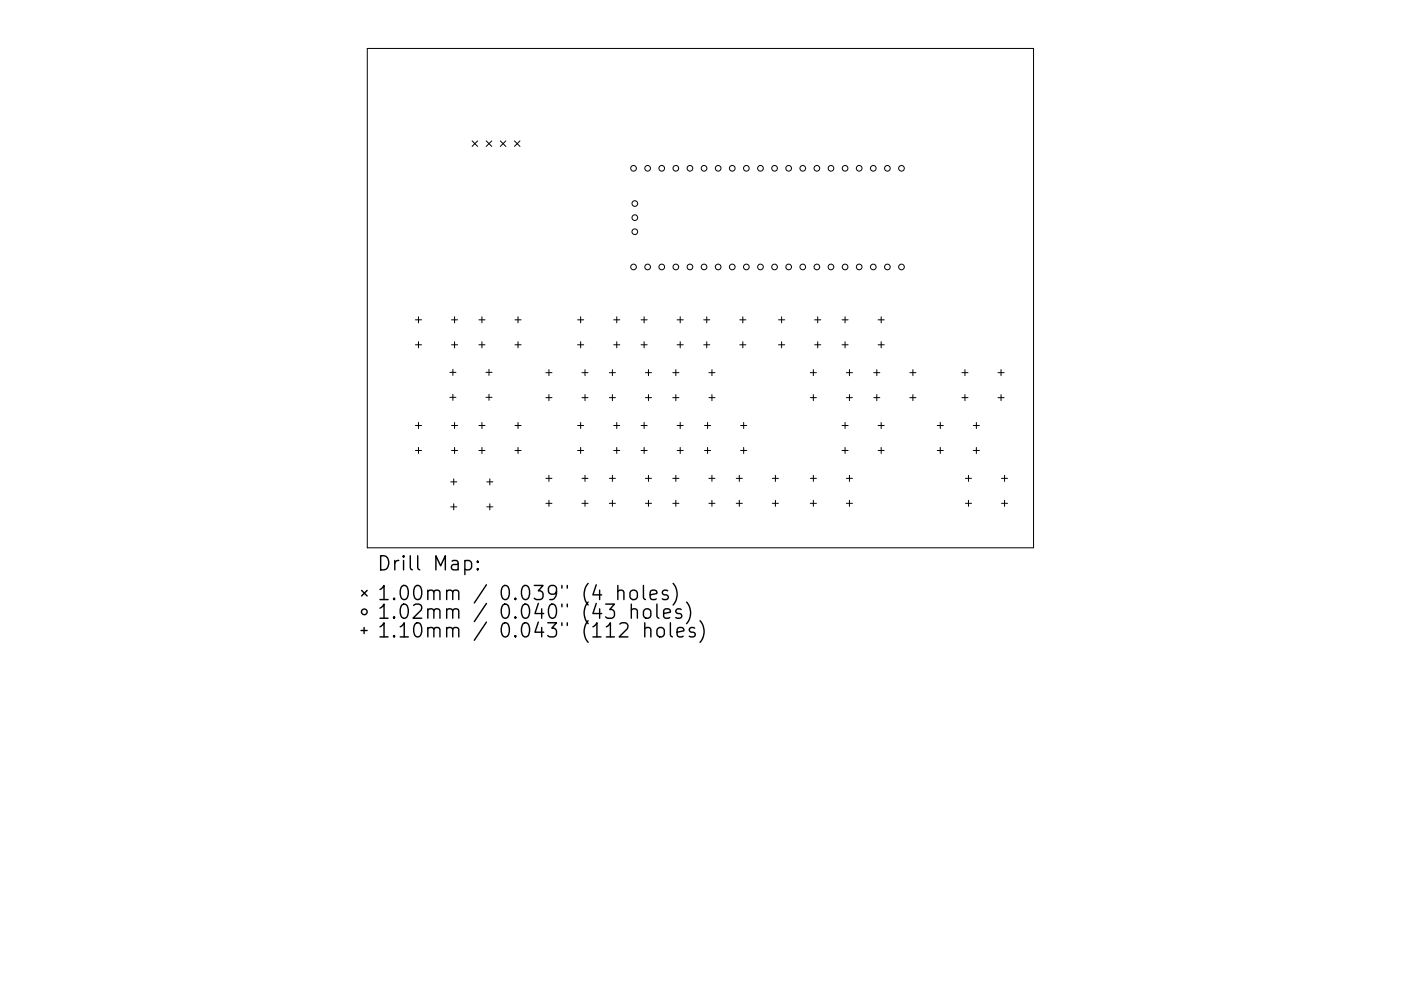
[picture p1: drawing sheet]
<svg xmlns="http://www.w3.org/2000/svg" width="297mm" height="210mm" viewBox="0 0 297 210" stroke-linecap="round" stroke-linejoin="round" font-family="sans-serif">
<defs><g id="words">
<g font-size="4.2">
<text x="79.8" y="121.1">Drill Map:</text>
<text x="79.8" y="127.4">1.00mm / 0.039&quot; (4 holes)</text>
<text x="79.8" y="131.3">1.02mm / 0.040&quot; (43 holes)</text>
<text x="79.8" y="135.3">1.10mm / 0.043&quot; (112 holes)</text>
</g>
</g></defs>
<g fill="none" stroke="#000" stroke-width=".21">
<path d="M77.9 10.3h141.2v105.9h-141.2zM100.1 29.9l1.2 1.2M101.3 29.9l-1.2 1.2M103.1 29.9l1.2 1.2M104.3 29.9l-1.2 1.2M106.1 29.9l1.2 1.2M107.3 29.9l-1.2 1.2M109.1 29.9l1.1 1.2M110.2 29.9l-1.1 1.2M88.1 67.9h1.3M88.1 73.2h1.3M88.7 67.2v1.3"/>
<path d="M88.7 72.5v1.3M95.4 79h1.3M95.7 67.9h1.3M95.7 73.2h1.3M96 78.4v1.2M96.4 67.2v1.3M96.4 72.5v1.3M101.5 67.9h1.3M101.5 73.2h1.3M102.2 67.2v1.3M102.2 72.5v1.3M103 79h1.3"/>
<path d="M103.7 78.4v1.2M109.2 67.9h1.3M109.2 73.2h1.3M109.8 67.2v1.3M109.8 72.5v1.3M115.7 79.1h1.3M116.4 78.4v1.3M122.5 67.9h1.3M122.5 73.2h1.3M123.1 67.2v1.3M123.1 72.5v1.3M123.4 79.1h1.3"/>
<path d="M124 78.4v1.3M129.2 79.1h1.3M129.8 78.4v1.3M130.1 67.9h1.3M130.1 73.2h1.3M130.8 67.2v1.3M130.8 72.5v1.3M135.9 67.9h1.3M135.9 73.2h1.3M136.6 67.2v1.3M136.6 72.5v1.3M136.8 79.1h1.3"/>
<path d="M137.5 78.4v1.3M142.6 79.1h1.3M143.3 78.4v1.3M143.6 67.9h1.3M143.6 73.2h1.3M144.2 67.2v1.3M144.2 72.5v1.3M149.2 67.9h1.3M149.2 73.2h1.3M149.8 67.2v1.3M149.8 72.5v1.3M150.3 79.1h1.3"/>
<path d="M150.9 78.4v1.3M156.8 67.9h1.3M156.8 73.2h1.3M157.5 67.2v1.3M157.5 72.5v1.3M165.1 67.9h1.3M165.1 73.2h1.3M165.7 67.2v1.3M165.7 72.5v1.3M171.8 79.1h1.3M172.4 78.4v1.3M172.7 67.9h1.3"/>
<path d="M172.7 73.2h1.3M173.4 67.2v1.3M173.4 72.5v1.3M178.5 67.9h1.3M178.5 73.2h1.3M179.2 67.2v1.3M179.2 72.5v1.3M179.4 79.1h1.3M180.1 78.4v1.3M185.3 79.1h1.2M185.9 78.4v1.3M186.2 67.9h1.3"/>
<path d="M186.2 73.2h1.3M186.8 67.2v1.3M186.8 72.5v1.3M192.9 79.1h1.3M193.6 78.4v1.3M203.9 79.1h1.3M204.6 78.4v1.3M211.6 79.1h1.3M212.2 78.4v1.3M88.1 90.3h1.3M88.1 95.6h1.3M88.7 89.6v1.3"/>
<path d="M88.7 94.9v1.3M95.4 84.3h1.3M95.7 90.3h1.3M95.7 95.6h1.3M96 83.7v1.2M96.4 89.6v1.3M96.4 94.9v1.3M101.5 90.3h1.3M101.5 95.6h1.3M102.2 89.6v1.3M102.2 94.9v1.3M103 84.3h1.3"/>
<path d="M103.7 83.7v1.2M109.2 90.3h1.3M109.2 95.6h1.3M109.8 89.6v1.3M109.8 94.9v1.3M115.7 84.4h1.3M116.4 83.7v1.3M122.5 90.3h1.3M122.5 95.6h1.3M123.1 89.6v1.3M123.1 94.9v1.3M123.4 84.4h1.3"/>
<path d="M124 83.7v1.3M129.2 84.4h1.3M129.8 83.7v1.3M130.1 90.3h1.3M130.1 95.6h1.3M130.8 89.6v1.3M130.8 94.9v1.3M135.9 90.3h1.3M135.9 95.6h1.3M136.6 89.6v1.3M136.6 94.9v1.3M136.8 84.4h1.3"/>
<path d="M137.5 83.7v1.3M142.6 84.4h1.3M143.3 83.7v1.3M143.6 90.3h1.3M143.6 95.6h1.3M144.2 89.6v1.3M144.2 94.9v1.3M149.4 90.3h1.3M149.4 95.6h1.3M150 89.6v1.3M150 94.9v1.3M150.3 84.4h1.3"/>
<path d="M150.9 83.7v1.3M157 90.3h1.3M157 95.6h1.3M157.7 89.6v1.3M157.7 94.9v1.3M171.8 84.4h1.3M172.4 83.7v1.3M178.5 90.3h1.3M178.5 95.6h1.3M179.2 89.6v1.3M179.2 94.9v1.3M179.4 84.4h1.3"/>
<path d="M180.1 83.7v1.3M185.3 84.4h1.2M185.9 83.7v1.3M186.2 90.3h1.3M186.2 95.6h1.3M186.8 89.6v1.3M186.8 94.9v1.3M192.9 84.4h1.3M193.6 83.7v1.3M198.7 90.3h1.3M198.7 95.6h1.3M199.4 89.6v1.3"/>
<path d="M199.4 94.9v1.3M203.9 84.4h1.3M204.6 83.7v1.3M206.4 90.3h1.3M206.4 95.6h1.3M207 89.6v1.3M207 94.9v1.3M211.6 84.4h1.3M212.2 83.7v1.3M95.6 102.2h1.2M95.6 107.5h1.2M96.2 101.6v1.3"/>
<path d="M96.2 106.9v1.3M103.2 102.2h1.3M103.2 107.5h1.3M103.9 101.6v1.3M103.9 106.9v1.3M115.7 101.5h1.3M115.7 106.8h1.3M116.4 100.8v1.3M116.4 106.1v1.3M123.4 101.5h1.3M123.4 106.8h1.3M124 100.8v1.3"/>
<path d="M124 106.1v1.3M129.2 101.5h1.3M129.2 106.8h1.3M129.8 100.8v1.3M129.8 106.1v1.3M136.8 101.5h1.3M136.8 106.8h1.3M137.5 100.8v1.3M137.5 106.1v1.3M142.6 101.5h1.3M142.6 106.8h1.3M143.3 100.8v1.3"/>
<path d="M143.3 106.1v1.3M150.3 101.5h1.3M150.3 106.8h1.3M150.9 100.8v1.3M150.9 106.1v1.3M156.1 101.5h1.3M156.1 106.8h1.3M156.7 100.8v1.3M156.7 106.1v1.3M163.8 101.5h1.2M163.8 106.8h1.2M164.4 100.8v1.3"/>
<path d="M164.4 106.1v1.3M171.8 101.5h1.3M171.8 106.8h1.3M172.4 100.8v1.3M172.4 106.1v1.3M179.4 101.5h1.3M179.4 106.8h1.3M180.1 100.8v1.3M180.1 106.1v1.3M204.7 101.5h1.3M204.7 106.8h1.3M205.3 100.8v1.3"/>
<path d="M205.3 106.1v1.3M212.3 101.5h1.3M212.3 106.8h1.3M213 100.8v1.3M213 106.1v1.3"/>
<circle cx="134.3" cy="35.7" r=".6"/>
<circle cx="137.3" cy="35.7" r=".6"/>
<circle cx="140.3" cy="35.7" r=".6"/>
<circle cx="143.3" cy="35.7" r=".6"/>
<circle cx="146.3" cy="35.7" r=".6"/>
<circle cx="149.3" cy="35.7" r=".6"/>
<circle cx="152.3" cy="35.7" r=".6"/>
<circle cx="155.3" cy="35.7" r=".6"/>
<circle cx="158.2" cy="35.7" r=".6"/>
<circle cx="161.2" cy="35.7" r=".6"/>
<circle cx="164.2" cy="35.7" r=".6"/>
<circle cx="167.2" cy="35.7" r=".6"/>
<circle cx="170.2" cy="35.7" r=".6"/>
<circle cx="173.2" cy="35.7" r=".6"/>
<circle cx="176.2" cy="35.7" r=".6"/>
<circle cx="179.2" cy="35.7" r=".6"/>
<circle cx="182.2" cy="35.7" r=".6"/>
<circle cx="185.2" cy="35.7" r=".6"/>
<circle cx="188.1" cy="35.7" r=".6"/>
<circle cx="191.1" cy="35.7" r=".6"/>
<circle cx="134.3" cy="56.6" r=".6"/>
<circle cx="134.6" cy="43.2" r=".6"/>
<circle cx="134.6" cy="49.2" r=".6"/>
<circle cx="134.6" cy="46.2" r=".6"/>
<circle cx="137.3" cy="56.6" r=".6"/>
<circle cx="140.3" cy="56.6" r=".6"/>
<circle cx="143.3" cy="56.6" r=".6"/>
<circle cx="146.3" cy="56.6" r=".6"/>
<circle cx="149.3" cy="56.6" r=".6"/>
<circle cx="152.3" cy="56.6" r=".6"/>
<circle cx="155.3" cy="56.6" r=".6"/>
<circle cx="158.2" cy="56.6" r=".6"/>
<circle cx="161.2" cy="56.6" r=".6"/>
<circle cx="164.2" cy="56.6" r=".6"/>
<circle cx="167.2" cy="56.6" r=".6"/>
<circle cx="170.2" cy="56.6" r=".6"/>
<circle cx="173.2" cy="56.6" r=".6"/>
<circle cx="176.2" cy="56.6" r=".6"/>
<circle cx="179.2" cy="56.6" r=".6"/>
<circle cx="182.2" cy="56.6" r=".6"/>
<circle cx="185.2" cy="56.6" r=".6"/>
<circle cx="188.1" cy="56.6" r=".6"/>
<circle cx="191.1" cy="56.6" r=".6"/>
</g>
<g fill="none" stroke="#000" stroke-width=".3">
<path d="M98.6 119.1l.8-.2 .6 .6v.8l-.3 .5-.3 .1-.8-.1M101.3 119.1l.1 .1-.1 .1-.2-.1 .2-.1v.2M76.5 133.8h1.3M76.7 125.3l1.1 1.1M77.2 133.1v1.3M77.8 125.3l-1.1 1.1M101.3 120.6l.1 .2-.1 .1-.2-.1 .2-.2v.3M131 125.5a.74 .74 0 0 1 1.3 .1v1.6M131 124.2v3M133.7 125.5a.81 .81 0 0 1 .8-.3 .81 .81 0 0 1 .6 .6v.8a.81 .81 0 0 1-.8 .6 .81 .81 0 0 1-.7-.6v-.8zM133.8 129.5a.74 .74 0 0 1 1.3 .1v1.6M133.8 128.2v3"/>
<path d="M136.4 124.2v2.6l.4 .4M136.7 129.3a.81 .81 0 0 1 1.3 .4v.9a.81 .81 0 0 1-.8 .6 .81 .81 0 0 1-.8-.6v-.9zM136.7 133.4a.74 .74 0 0 1 1.3 .2v1.5M136.7 132.1v3M137.8 126.2l1.5-.3-.2-.5-.8-.2-.5 .4v1.2l.2 .3 .3 .1 .8-.1M139.3 128.2v2.5l.4 .5M139.4 133.4a.81 .81 0 0 1 .8-.3 .81 .81 0 0 1 .6 .6v.9a.81 .81 0 0 1-.7 .6 .81 .81 0 0 1-.8-.6v-.9zM140.7 130.2l1.4-.3-.1-.6-.9-.1-.4 .4v1.1l.1 .3 .3 .2 .9-.2M141.6 125.4l-.8-.2-.4 .4 .2 .5 1 .3 .1 .2-.1 .5-.3 .1-.9-.1M142.1 132.1v2.6l.5 .4M142.7 123.8a3.4 3.4 0 0 1 0 4.6M143.6 134.1l1.4-.3-.2-.5-.8-.2-.4 .5v1.1l.1 .3 .3 .1 .8-.1"/>
<path d="M144.4 129.3l-.7-.1-.4 .4 .1 .4 1 .3 .2 .3-.2 .4-.3 .2-.8-.2M145.6 127.7a3.4 3.4 0 0 1 0 4.6M147.3 133.3l-.7-.2-.5 .5 .2 .4 1 .3 .1 .3-.1 .4-.3 .1-.9-.1M148.4 131.7a3.4 3.4 0 0 1 0 4.6"/>
<circle cx="77.2" cy="129.8" r=".6"/>
</g>
<use href="#words"/>
</svg>
